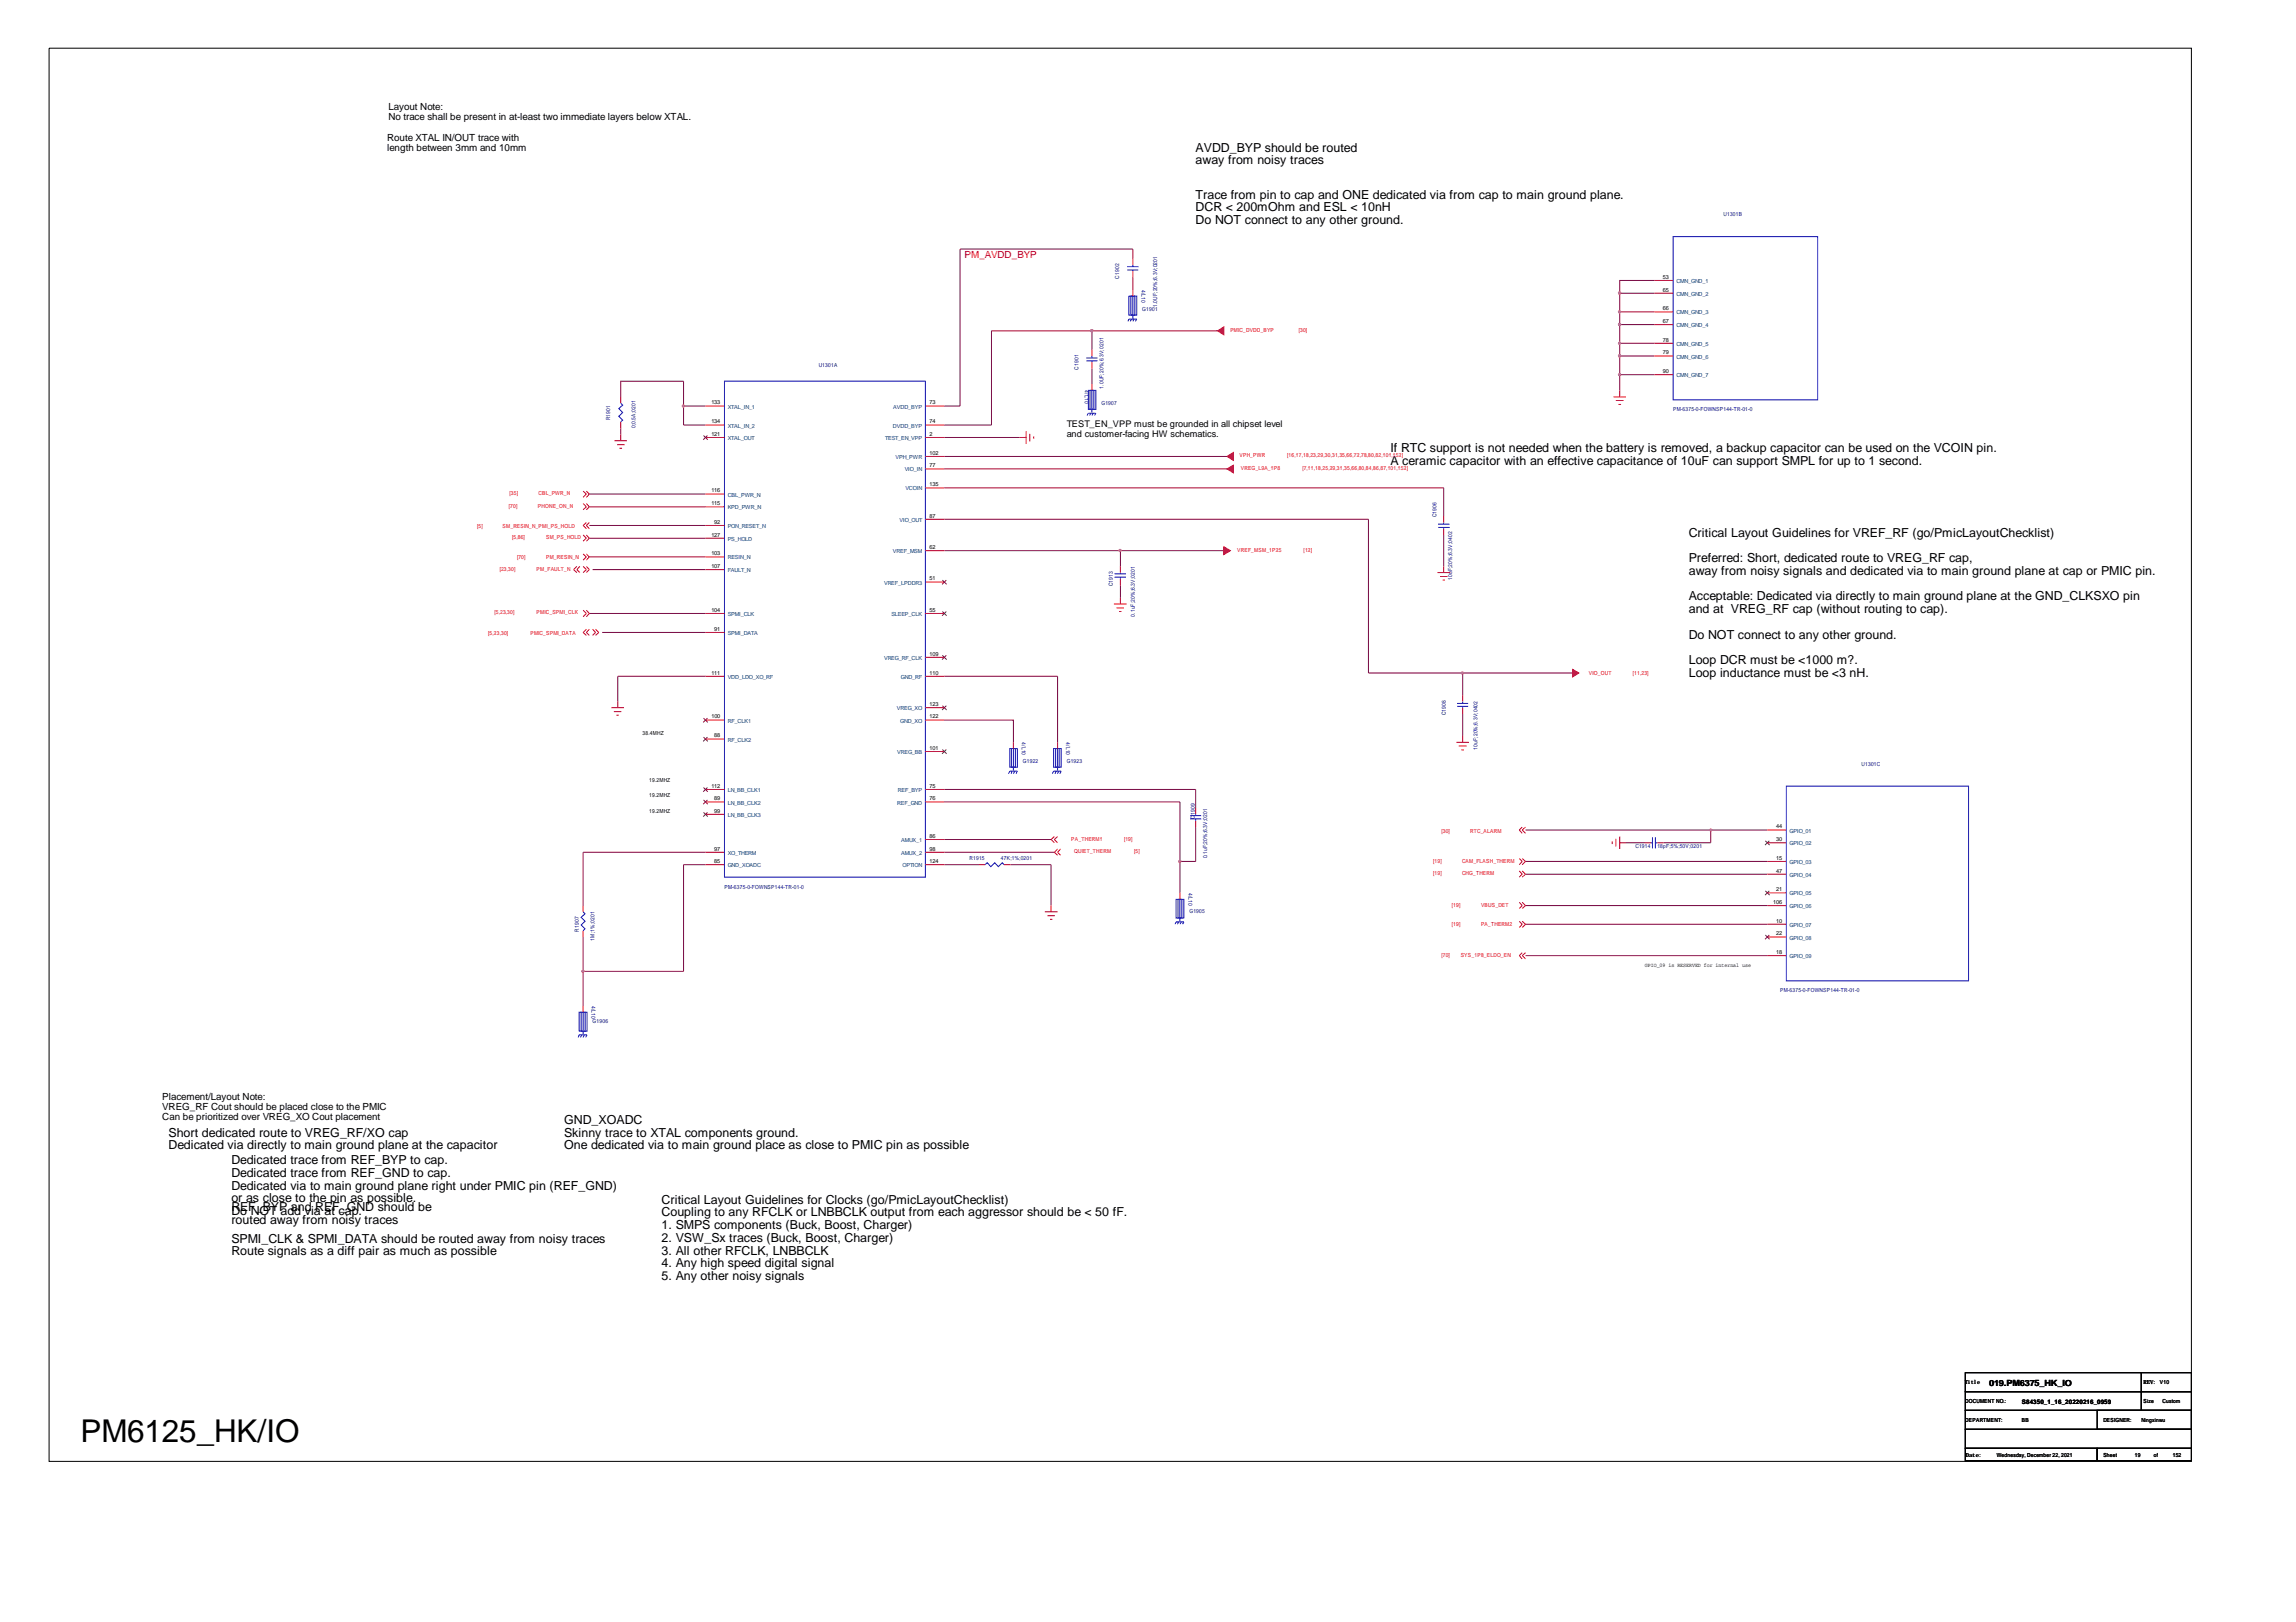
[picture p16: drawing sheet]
<svg xmlns="http://www.w3.org/2000/svg" width="297mm" height="210mm" viewBox="0 0 297 210" stroke-linecap="round" stroke-linejoin="round" font-family="sans-serif">
<defs><g id="words">
<text font-size="4.1" x="10.4" y="186.7">PM6125_HK/IO</text>
<g font-size="1.6">
<text x="154.7" y="19.6">AVDD_BYP should be routed</text>
<text x="154.7" y="21.3">away from noisy traces</text>
<text x="154.7" y="25.7">Trace from pin to cap and ONE dedicated via from cap to main ground plane.</text>
<text x="154.7" y="27.4">DCR &lt; 200mOhm and ESL &lt; 10nH</text>
<text x="154.7" y="29">Do NOT connect to any other ground.</text>
<text x="179.9" y="58.5">If RTC support is not needed when the battery is removed, a backup capacitor can be used on the VCOIN pin.</text>
<text x="179.9" y="60.1">A ceramic capacitor with an effective capacitance of 10uF can support SMPL for up to 1 second.</text>
<text x="218.5" y="69.4">Critical Layout Guidelines for VREF_RF (go/PmicLayoutChecklist)</text>
<text x="218.5" y="72.7">Preferred: Short, dedicated route to VREG_RF cap,</text>
<text x="218.5" y="74.4">away from noisy signals and dedicated via to main ground plane at cap or PMIC pin.</text>
<text x="218.5" y="77.7">Acceptable: Dedicated via directly to main ground plane at the GND_CLKSXO pin</text>
<text x="218.5" y="79.3">and at VREG_RF cap (without routing to cap).</text>
<text x="218.5" y="82.6">Do NOT connect to any other ground.</text>
<text x="218.5" y="86">Loop DCR must be &lt;1000 m?.</text>
<text x="218.5" y="87.6">Loop inductance must be &lt;3 nH.</text>
<text x="21.8" y="147.1">Short dedicated route to VREG_RF/XO cap</text>
<text x="21.8" y="148.7">Dedicated via directly to main ground plane at the capacitor</text>
<text x="73" y="145.4">GND_XOADC</text>
<text x="73" y="147.1">Skinny trace to XTAL components ground.</text>
<text x="73" y="148.7">One dedicated via to main ground place as close to PMIC pin as possible</text>
<text x="29.9" y="150.6">Dedicated trace from REF_BYP to cap.</text>
<text x="29.9" y="152.3">Dedicated trace from REF_GND to cap.</text>
<text x="29.9" y="153.9">Dedicated via to main ground plane right under PMIC pin (REF_GND)</text>
<text x="29.9" y="155.6">or as close to the pin as possible.</text>
<text x="85.6" y="155.8">Critical Layout Guidelines for Clocks (go/PmicLayoutChecklist)</text>
<text x="29.9" y="156.7">REF_BYP and REF_GND should be</text>
<text x="29.9" y="158.4">routed away from noisy traces</text>
<text x="29.9" y="157.2">Do NOT add via at cap.</text>
<text x="29.9" y="160.8">SPMI_CLK &amp; SPMI_DATA should be routed away from noisy traces</text>
<text x="85.6" y="157.4">Coupling to any RFCLK or LNBBCLK output from each aggressor should be &lt; 50 fF.</text>
<text x="85.6" y="159.1">1. SMPS components (Buck, Boost, Charger)</text>
<text x="85.6" y="160.7">2. VSW_Sx traces (Buck, Boost, Charger)</text>
<text x="29.9" y="162.4">Route signals as a diff pair as much as possible</text>
<text x="85.6" y="162.4">3. All other RFCLK, LNBBCLK</text>
<text x="85.6" y="164">4. Any high speed digital signal</text>
<text x="85.6" y="165.7">5. Any other noisy signals</text>
</g>
<g font-size="1.3">
<text x="50.2" y="14.2">Layout Note:</text>
<text x="50.2" y="15.6">No trace shall be present in at-least two immediate layers below XTAL.</text>
<text x="50.1" y="18.2">Route XTAL IN/OUT trace with</text>
<text x="50.1" y="19.5">length between 3mm and 10mm</text>
<text x="21" y="142.3">Placement/Layout Note:</text>
<text x="21" y="143.7">VREG_RF Cout should be placed close to the PMIC</text>
<text x="21" y="145">Can be prioritized over VREG_XO Cout placement</text>
</g>
<text font-size="1.3" fill="#f00" x="124.8" y="33.3">PM_AVDD_BYP</text>
<g font-size="1.2">
<text x="138" y="55.3">TEST_EN_VPP must be grounded in all chipset level</text>
<text x="138" y="56.5">and customer-facing HW schematics.</text>
</g>
<text font-size="1.1" x="257.3" y="179.4">019.PM6375_HK_IO</text>
<text font-size=".8" x="261.6" y="181.7">S84350_1_16_20220216_0959</text>
<g font-size=".7" fill="#000080">
<text x="223" y="28">U1301B</text>
<text x="144.8" y="36.1" transform="rotate(-90 144.8 36.1)">C1902</text>
<text x="147.7" y="37.5" transform="rotate(90 147.7 37.5)">4/L10</text>
<text x="147.8" y="40.2">G1901</text>
<text x="149.7" y="39.7" transform="rotate(-90 149.7 39.7)">1.0UF;20%;6.3V;0201</text>
<text x="105.9" y="47.5">U1301A</text>
<text x="139.5" y="47.9" transform="rotate(-90 139.5 47.9)">C1901</text>
<text x="140.3" y="50.5" transform="rotate(90 140.3 50.5)">4/L10</text>
<text x="142.5" y="52.4">G1907</text>
<text x="142.7" y="50.3" transform="rotate(-90 142.7 50.3)">1.0UF;20%;6.3V;0201</text>
<text x="216.5" y="53.2">PM-6375-0-FOWNSP144-TR-01-0</text>
<text x="79" y="54.4" transform="rotate(-90 79 54.4)">R1901</text>
<text x="82.2" y="55.4" transform="rotate(-90 82.2 55.4)">0;0.5A;0201</text>
<text x="185.8" y="66.9" transform="rotate(-90 185.8 66.9)">C1906</text>
<text x="144" y="75.9" transform="rotate(-90 144 75.9)">C1913</text>
<text x="187.9" y="75.1" transform="rotate(-90 187.9 75.1)">10uF;20%;6.3V;0402</text>
<text x="146.8" y="79.8" transform="rotate(-90 146.8 79.8)">0.1uF;20%;6.3V;0201</text>
<text x="187.1" y="92.6" transform="rotate(-90 187.1 92.6)">C1908</text>
<text x="132.2" y="96.1" transform="rotate(90 132.2 96.1)">4/L10</text>
<text x="132.3" y="98.7">G1922</text>
<text x="137.9" y="96.1" transform="rotate(90 137.9 96.1)">4/L10</text>
<text x="138" y="98.7">G1923</text>
<text x="191.1" y="97" transform="rotate(-90 191.1 97)">10uF;20%;6.3V;0402</text>
<text x="240.8" y="99.1">U1301C</text>
<text x="154.6" y="106" transform="rotate(-90 154.6 106)">C1909</text>
<text x="125.4" y="111.3">R1915</text>
<text x="129.5" y="111.3">47K;1%;0201</text>
<text x="156.2" y="111.1" transform="rotate(-90 156.2 111.1)">0.1uF;20%;6.3V;0201</text>
<text x="211.6" y="109.7">C1914</text>
<text x="214.4" y="109.7">18pF;5%;50V;0201</text>
<text x="93.7" y="115">PM-6375-0-FOWNSP144-TR-01-0</text>
<text x="153.8" y="115.5" transform="rotate(90 153.8 115.5)">4/L10</text>
<text x="153.9" y="118.2">G1905</text>
<text x="74.9" y="120.6" transform="rotate(-90 74.9 120.6)">R1907</text>
<text x="76.9" y="121.7" transform="rotate(-90 76.9 121.7)">1M;1%;0201</text>
<text x="76.5" y="130.2" transform="rotate(90 76.5 130.2)">4/L10</text>
<text x="230.3" y="128.4">PM-6375-0-FOWNSP144-TR-01-0</text>
<text x="76.7" y="132.4">G1906</text>
</g>
<g font-size=".7">
<text x="215.1" y="36.1">53</text>
<text x="215.1" y="37.7">65</text>
<text x="215.1" y="40.1">66</text>
<text x="215.1" y="41.8">67</text>
<text x="215.1" y="44.2">78</text>
<text x="215.1" y="45.9">79</text>
<text x="92" y="52.3">133</text>
<text x="120.3" y="52.3">73</text>
<text x="215.1" y="48.3">90</text>
<text x="92" y="56.4">121</text>
<text x="92" y="54.8">134</text>
<text x="120.3" y="56.4">2</text>
<text x="120.3" y="54.8">74</text>
<text x="120.3" y="58.9">102</text>
<text x="92" y="65.4">115</text>
<text x="92" y="63.7">116</text>
<text x="120.3" y="60.5">77</text>
<text x="120.3" y="62.9">135</text>
<text x="92" y="71.9">103</text>
<text x="92" y="69.4">127</text>
<text x="92.4" y="67.8">92</text>
<text x="120.3" y="71">62</text>
<text x="120.3" y="67">87</text>
<text x="92" y="73.5">107</text>
<text x="120.3" y="75.1">51</text>
<text x="92" y="79.2">104</text>
<text x="92.4" y="81.6">91</text>
<text x="120.3" y="79.2">55</text>
<text x="92" y="87.3">111</text>
<text x="120.3" y="84.9">109</text>
<text x="120.3" y="87.3">110</text>
<text x="83.1" y="95.1">38.4MHZ</text>
<text x="92" y="93">100</text>
<text x="92.4" y="95.4">88</text>
<text x="120.3" y="93">122</text>
<text x="120.3" y="91.4">123</text>
<text x="84" y="101.1">19.2MHZ</text>
<text x="92" y="102">112</text>
<text x="120.3" y="102">75</text>
<text x="120.3" y="97">101</text>
<text x="84" y="105.2">19.2MHZ</text>
<text x="84" y="103.2">19.2MHZ</text>
<text x="92.4" y="103.6">89</text>
<text x="92.4" y="105.2">99</text>
<text x="120.3" y="103.6">76</text>
<text x="229.8" y="107.2">44</text>
<text x="92.4" y="111.7">85</text>
<text x="92.4" y="110.1">97</text>
<text x="120.3" y="111.7">124</text>
<text x="120.3" y="108.4">86</text>
<text x="120.3" y="110.1">98</text>
<text x="229.8" y="111.3">15</text>
<text x="229.8" y="108.9">30</text>
<text x="229.8" y="112.9">47</text>
<text x="229.4" y="117">106</text>
<text x="229.8" y="119.4">10</text>
<text x="229.8" y="115.3">21</text>
<text x="212.8" y="125.2">GPIO_09 is RESERVED for internal use</text>
<text x="229.8" y="123.5">18</text>
<text x="229.8" y="121">22</text>
<text x="254.3" y="179.1">Title</text>
<text x="277.3" y="179.1">REV: V10</text>
<text x="254.3" y="181.5">DOCUMENT NO.:</text>
<text x="254.3" y="184">DEPARTMENT:</text>
<text x="261.6" y="184">BB</text>
<text x="272.1" y="184">DESIGNER:</text>
<text x="277" y="184">Ningxinwu</text>
<text x="277.3" y="181.5">Size</text>
<text x="279.8" y="181.5">Custom</text>
<text x="254.3" y="188.6">Date:</text>
<text x="258.3" y="188.5">Wednesday, December 22, 2021</text>
<text x="272.1" y="188.5">Sheet</text>
<text x="276.2" y="188.5">19</text>
<text x="278.6" y="188.5">of</text>
<text x="281.1" y="188.5">152</text>
</g>
<g font-size=".7" fill="#004080">
<text x="216.9" y="36.6">CMN_GND_1</text>
<text x="216.9" y="38.3">CMN_GND_2</text>
<text x="216.9" y="40.7">CMN_GND_3</text>
<text x="216.9" y="42.3">CMN_GND_4</text>
<text x="216.9" y="44.8">CMN_GND_5</text>
<text x="216.9" y="46.4">CMN_GND_6</text>
<text x="94.1" y="52.9">XTAL_IN_1</text>
<text x="115.6" y="52.9">AVDD_BYP</text>
<text x="216.9" y="48.8">CMN_GND_7</text>
<text x="94.1" y="57">XTAL_OUT</text>
<text x="94.1" y="55.3">XTAL_IN_2</text>
<text x="114.5" y="57">TEST_EN_VPP</text>
<text x="115.5" y="55.3">DVDD_BYP</text>
<text x="115.9" y="59.4">VPH_PWR</text>
<text x="94.1" y="65.9">KPD_PWR_N</text>
<text x="94.1" y="64.3">CBL_PWR_N</text>
<text x="117.1" y="61">VIO_IN</text>
<text x="117.1" y="63.5">VCOIN</text>
<text x="94.1" y="68.3">PON_RESET_N</text>
<text x="94.1" y="70">PS_HOLD</text>
<text x="115.5" y="71.6">VREF_MSM</text>
<text x="116.4" y="67.5">VIO_OUT</text>
<text x="94.1" y="72.4">RESIN_N</text>
<text x="94.1" y="74.1">FAULT_N</text>
<text x="114.4" y="75.7">VREF_LPDDR3</text>
<text x="94.1" y="82.2">SPMI_DATA</text>
<text x="94.1" y="79.7">SPMI_CLK</text>
<text x="115.3" y="79.7">SLEEP_CLK</text>
<text x="94.1" y="87.9">VDD_LDO_XO_RF</text>
<text x="114.4" y="85.4">VREG_RF_CLK</text>
<text x="116.5" y="87.9">GND_RF</text>
<text x="94.1" y="96">RF_CLK2</text>
<text x="94.1" y="93.5">RF_CLK1</text>
<text x="116" y="91.9">VREG_XO</text>
<text x="116.5" y="93.5">GND_XO</text>
<text x="116.1" y="97.6">VREG_BB</text>
<text x="94.1" y="104.1">LN_BB_CLK2</text>
<text x="94.1" y="105.7">LN_BB_CLK3</text>
<text x="94.1" y="102.5">LN_BB_CLK1</text>
<text x="116.1" y="104.1">REF_GND</text>
<text x="116.2" y="102.5">REF_BYP</text>
<text x="231.5" y="107.8">GPIO_01</text>
<text x="94.1" y="112.2">GND_XOADC</text>
<text x="94.1" y="110.6">XO_THERM</text>
<text x="116.6" y="109">AMUX_1</text>
<text x="116.6" y="110.6">AMUX_2</text>
<text x="116.8" y="112.2">OPTION</text>
<text x="231.5" y="111.8">GPIO_03</text>
<text x="231.5" y="109.4">GPIO_02</text>
<text x="231.5" y="113.5">GPIO_04</text>
<text x="231.5" y="119.9">GPIO_07</text>
<text x="231.5" y="115.9">GPIO_05</text>
<text x="231.5" y="117.5">GPIO_06</text>
<text x="231.5" y="124">GPIO_09</text>
<text x="231.5" y="121.6">GPIO_08</text>
</g>
<g font-size=".7" fill="#f00">
<text x="159.2" y="42.9">PMIC_DVDD_BYP</text>
<text x="168" y="42.9">[30]</text>
<text x="160.4" y="59.2">VPH_PWR</text>
<text x="166.5" y="59.2">[16,17,18,23,29,30,31,35,66,72,78,80,82,101,152]</text>
<text x="65.8" y="65.7">[70]</text>
<text x="65.9" y="64.1">[35]</text>
<text x="69.6" y="65.7">PHONE_ON_N</text>
<text x="69.7" y="64.1">CBL_PWR_N</text>
<text x="160.5" y="60.8">VREG_L9A_1P8</text>
<text x="168.5" y="60.8">[7,11,18,25,29,31,35,66,80,84,86,87,101,152]</text>
<text x="61.7" y="68.4">[5]</text>
<text x="65" y="68.4">SM_RESIN_N_PMI_PS_HOLD</text>
<text x="66.3" y="69.8">[5,86]</text>
<text x="70.7" y="69.8">SM_PS_HOLD</text>
<text x="160.1" y="71.5">VREF_MSM_1P25</text>
<text x="168.7" y="71.5">[12]</text>
<text x="64.6" y="73.8">[23,30]</text>
<text x="66.9" y="72.3">[70]</text>
<text x="69.4" y="73.8">PM_FAULT_N</text>
<text x="70.7" y="72.3">PM_RESIN_N</text>
<text x="63.2" y="82.1">[5,23,30]</text>
<text x="64" y="79.5">[5,23,30]</text>
<text x="68.6" y="82.1">PMIC_SPMI_DATA</text>
<text x="69.4" y="79.5">PMIC_SPMI_CLK</text>
<text x="205.6" y="87.3">VIO_OUT</text>
<text x="211.2" y="87.3">[11,23]</text>
<text x="186.5" y="107.8">[30]</text>
<text x="190.2" y="107.8">RTC_ALARM</text>
<text x="138.6" y="108.8">PA_THERM1</text>
<text x="139" y="110.4">QUIET_THERM</text>
<text x="145.4" y="108.8">[19]</text>
<text x="146.7" y="110.4">[5]</text>
<text x="185.4" y="111.6">[19]</text>
<text x="185.4" y="113.3">[19]</text>
<text x="189.1" y="111.6">CAM_FLASH_THERM</text>
<text x="189.1" y="113.3">CHG_THERM</text>
<text x="187.8" y="119.8">[19]</text>
<text x="187.8" y="117.3">[19]</text>
<text x="191.6" y="119.8">PA_THERM2</text>
<text x="191.6" y="117.3">VBUS_DET</text>
<text x="186.5" y="123.8">[70]</text>
<text x="189" y="123.8">SYS_1P8_ELDO_EN</text>
</g>
</g></defs>
<path d="M6.3 6.2h277.2v182.9h-277.2zM254.3 177.6h22.7v2.5h-22.7zM277 177.6h6.5v2.5h-6.5zM254.3 180.1h22.7v2.4h-22.7zM254.3 187.4h17v1.6h-17zM254.3 185h29.2v2.4h-29.2zM254.3 182.5h29.2v2.5h-29.2zM271.3 187.4h12.2v1.6h-12.2zM271.3 182.5h12.2v2.5h-12.2zM277 180.1h6.5v2.4h-6.5z" fill="none" stroke="#000" stroke-width=".13"/>
<g fill="none" stroke="#f00" stroke-width=".13">
<path d="M146.6 33.5v.8M146.6 35.1v.8M146.6 37.5v.8M214 36.3h2.5M214 37.9h2.5M79.5 57h1.6M79.8 57.5h1M80.1 58h.4M80.3 51.4v.8M80.3 54.6v.8M80.3 56.2v.8M91.3 56.6h2.4"/>
<path d="M91.3 52.5h2.4M91.3 55h2.4M119.7 56.6h2.5M119.7 52.5h2.5M119.7 55h2.5M119.7 59.1h2.5M131.9 56.6h.9M132.8 55.8v1.7M133.2 56.1v1M133.7 56.5v.3M141.3 45.3v.8M141.3 46.9v.8"/>
<path d="M141.3 49.7v.8M208.7 51.4h1.7M209 51.8h1.1M209.4 52.3h.3M209.5 50.5v.9M214 40.4h2.5M214 42h2.5M214 44.4h2.5M214 46.1h2.5M214 48.5h2.5M74.6 73.3l-.4 .4 .4 .4M75 73.3l-.4 .4 .4 .4"/>
<path d="M75.4 65.2l.5 .4-.5 .4M75.4 69.2l.5 .5-.5 .3M75.4 71.7l.5 .4-.5 .4M75.4 73.3l.5 .4-.5 .4M75.4 79l.5 .4-.5 .4M75.4 63.6l.5 .3-.5 .5M75.9 65.2l.3 .4-.3 .4M75.9 69.2l.3 .5-.3 .3M75.9 71.7l.3 .4-.3 .4M75.9 73.3l.3 .4-.3 .4M75.9 79l.3 .4-.3 .4M75.9 63.6l.3 .3-.3 .5"/>
<path d="M75.9 67.6l-.5 .4 .5 .4M76.2 67.6l-.3 .4 .3 .4M91.3 79.4h2.4M91.3 68h2.4M91.3 72.1h2.4M91.3 73.7h2.4M91.3 65.6h2.4M91.3 63.9h2.4M91.3 69.7h2.4M119.7 75.3h2.5M119.7 79.4h2.5M119.7 71.3h2.5"/>
<path d="M119.7 60.7h2.5M119.7 67.2h2.5M119.7 63.1h2.5M144.1 78.2h1.7M144.4 78.7h1M144.8 79.1h.3M144.9 73.3v.8M144.9 74.9v.8M144.9 77.4v.8M186 74.1h1.6M186.3 74.6h1M186.6 75.1h.3"/>
<path d="M186.8 66.8v.8M186.8 68.4v.8M186.8 73.3v.8M75.9 81.4l-.5 .4 .5 .4M76.2 81.4l-.3 .4 .3 .4M76.7 81.4l.3 .4-.3 .4M77 81.4l.5 .4-.5 .4M79.1 91.6h1.6M79.4 92.1h1M79.8 92.6h.3M79.9 90.8v.8M91.3 95.6h2.4"/>
<path d="M91.3 81.8h2.4M91.3 93.2h2.4M91.3 87.5h2.4M119.7 91.6h2.5M119.7 93.2h2.5M119.7 97.3h2.5M119.7 85.1h2.5M119.7 87.5h2.5M131.1 96.1v.8M136.8 96.1v.8M188.4 96.1h1.6M188.7 96.5h1"/>
<path d="M189.1 97h.3M189.2 90v.8M189.2 91.6v.8M189.2 95.2v.9M75.4 117.2v.8M91.3 111.9h2.4M91.3 102.2h2.4M91.3 103.8h2.4M91.3 110.3h2.4M91.3 105.4h2.4M119.7 111.9h2.5M119.7 102.2h2.5"/>
<path d="M119.7 103.8h2.5M119.7 108.6h2.5M119.7 110.3h2.5M126.7 111.9h.8M129.9 111.9h.8M135.2 118h1.6M135.5 118.5h1M135.8 119h.3M136 117.2v.8M136.4 108.3l-.4 .3 .4 .5M136.8 109.9l-.4 .4 .4 .4M136.8 108.3l-.4 .3 .4 .5"/>
<path d="M137.2 109.9l-.4 .4 .4 .4M152.7 115.5v.9M154.7 104.6v.8M154.7 106.2v.8M196.6 119.2l.3 .4-.3 .4M196.6 111.1l.3 .4-.3 .4M196.6 112.7l.3 .4-.3 .4M196.6 116.8l.3 .4-.3 .4M196.9 107l-.3 .4 .3 .4M196.9 119.2l.5 .4-.5 .4M196.9 111.1l.5 .4-.5 .4M196.9 112.7l.5 .4-.5 .4"/>
<path d="M196.9 116.8l.5 .4-.5 .4M197.4 107l-.5 .4 .5 .4M208.6 108.9v.3M209 108.6v.9M209.5 108.3v1.6M209.6 109.1h.8M212.8 109.1h.8M214.4 109.1h.8M228.6 109.1h2.5M228.6 119.6h2.5M228.6 111.5h2.5M228.6 115.5h2.5"/>
<path d="M228.6 107.4h2.5M228.6 113.1h2.5M228.6 117.2h2.5M75.4 120.5v.8M75.4 130.2v.8M196.9 123.3l-.3 .4 .3 .4M197.4 123.3l-.5 .4 .5 .4M228.6 123.7h2.5M228.6 121.3h2.5"/>
</g>
<g fill="#f00" stroke="#f00" stroke-width=".13">
<path d="M158.7 59.1l.9-.5v1z" fill-rule="evenodd"/>
<path d="M158.7 60.7l.9-.5v1z" fill-rule="evenodd"/>
<path d="M158.3 70.8l.9 .5-.9 .5z" fill-rule="evenodd"/>
<path d="M203.5 86.6l.8 .5-.8 .5z" fill-rule="evenodd"/>
<path d="M157.5 42.8l.8-.5v1z" fill-rule="evenodd"/>
</g>
<g fill="none" stroke="#00f" stroke-width=".13">
<path d="M145.8 34.5h1.5M145.8 34.9h1.5M146 38.3h1.1v2.5h-1.1zM146.3 38.3h.5v2.5h-.5zM146.6 34.3v.2M146.6 34.9v.2M146.6 38.3v2.9M216.5 30.6h18.7v21.1h-18.7zM80.3 52.2l.3 .2-.5 .5 .5 .5-.5 .5 .5 .5-.3 .2M93.7 49.3h26v64.2h-26zM140.5 46.3h1.5M140.5 46.7h1.5"/>
<path d="M140.6 53.8l.2-.3h1l-.2 .3M140.8 50.5h1v2.5h-1zM141 50.5h.5v2.5h-.5zM141.1 53.5l-.1 .3M141.3 46.1v.2M141.3 46.7v.2M141.3 50.5v2.9M141.4 53.5l-.1 .3M145.9 41.6l.1-.3h1.1l-.2 .3M146.4 41.3l-.2 .3M146.7 41.3l-.1 .3M144.2 74.7h1.5"/>
<path d="M144.2 74.3h1.5M144.9 74.1v.2M144.9 74.7v.2M186.1 67.8h1.4M186.1 68.3h1.4M186.8 67.6v.2M186.8 68.3v.1M130.6 96.9h1v2.4h-1zM130.9 96.9h.5v2.4h-.5zM130.9 99.8l-.1 .3M131.1 96.9v2.8M131.3 99.8l-.2 .3"/>
<path d="M136.3 96.9h1v2.4h-1zM136.6 96.9h.4v2.4h-.4zM136.7 99.8l-.2 .3M136.8 96.9v2.8M136.9 99.8l-.1 .3M188.5 91h1.4M188.5 91.4h1.4M189.2 90.8v.2M189.2 91.4v.2M75.4 118l.3 .3-.5 .4 .5 .5-.5 .5 .5 .5-.3 .3M127.5 111.9l.2-.3 .5 .6 .5-.6 .5 .6 .5-.6 .2 .3M130.5 100.1l.1-.3h1l-.2 .3"/>
<path d="M136.1 100.1l.2-.3h1l-.2 .3M152 119.6l.1-.3h1.1l-.2 .3M152.1 116.4h1.1v2.4h-1.1zM152.4 116.4h.5v2.4h-.5zM152.5 119.3l-.2 .3M152.7 116.4v2.8M152.8 119.3l-.1 .3M154 106h1.4M154 105.6h1.4M154.7 105.4v.2M154.7 106v.2M213.6 109.1h.2"/>
<path d="M213.8 108.3v1.5M214.2 109.1h.2M214.2 108.3v1.5M231.1 101.7h23.6v25.2h-23.6zM74.8 134.3l.1-.4h1l-.1 .4M74.9 131h1v2.4h-1zM75.2 131h.5v2.4h-.5zM75.3 133.9l-.2 .4M75.4 131v2.8M75.6 133.9l-.2 .4"/>
</g>
<g fill="none" stroke="#804000" stroke-width=".13">
<path d="M91 56.4l.6 .5M91.5 56.4l-.5 .5M121.9 75.1l.6 .5M121.9 79.1l.6 .6M122.4 75.1l-.5 .5M122.4 79.1l-.5 .6M91 95.4l.6 .5M91 92.9l.6 .6M91.5 95.4l-.5 .5M91.5 92.9l-.5 .6M121.9 97l.6 .6M121.9 84.8l.6 .6"/>
<path d="M121.9 91.3l.6 .6M122.4 97l-.5 .6M122.4 84.8l-.5 .6M122.4 91.3l-.5 .6M91 103.5l.6 .6M91 105.1l.6 .6M91 101.9l.6 .6M91.5 103.5l-.5 .6M91.5 105.1l-.5 .6M91.5 101.9l-.5 .6M228.4 115.3l.5 .5M228.4 108.8l.5 .6"/>
<path d="M228.9 115.3l-.6 .5M228.9 108.8l-.6 .6M228.4 121l.5 .6M228.9 121l-.6 .6"/>
</g>
<g fill="none" stroke="#800040" stroke-width=".13">
<path d="M146.6 33.5v-1.3h-22.4v20.3h-2M146.6 35.9v1.6M209.5 37.9h4.5M209.5 37.9v2.5M214 36.3h-4.5v1.6M122.2 59.1h36.5M122.2 56.6h9.7M141.3 45.3v-2.5h-13v12.2h-6.1M141.3 47.7v2M209.5 42h4.5M209.5 46.1h4.5M209.5 42v2.4"/>
<path d="M209.5 46.1v2.4M214 40.4h-4.5v1.6M214 44.4h-4.5v1.7M214 48.5h-4.5v2M122.2 63.1h64.6"/>
</g>
<g fill="#f0f" stroke="#f0f" stroke-width=".13">
<path d="M209.4 37.8h.2v.2h-.2z" fill-rule="evenodd"/>
<path d="M209.4 40.3h.2l.1 .1-.2 .1-.1-.1z" fill-rule="evenodd"/>
<path d="M209.4 41.9h.2v.2h-.2z" fill-rule="evenodd"/>
<path d="M209.4 44.3h.2l.1 .1-.2 .1h-.1z" fill-rule="evenodd"/>
<path d="M209.4 48.4h.2l.1 .1-.2 .1h-.1z" fill-rule="evenodd"/>
<path d="M209.4 45.9h.2v.2h-.2z" fill-rule="evenodd"/>
</g>
<path d="M122.2 174.3h1.5v.3h-1.5z" fill="#fff"/>
<g fill="none" stroke="#800040" stroke-width=".13">
<path d="M76.2 65.6h15.1M76.2 68h15.1M76.2 69.7h15.1M76.2 72.1h15.1M76.2 79.4h15.1M76.7 73.7h14.6M122.2 67.2h54.8v19.9M122.2 71.3h36.1M144.9 71.3v2M144.9 75.7v1.7M186.8 63.1v3.7M186.8 69.2v4.1"/>
<path d="M77.9 81.8h13.4M122.2 87.5h14.6"/>
</g>
<path d="M144.8 71.1h.2v.1l-.1 .2-.1-.1z" fill-rule="evenodd" fill="#f0f" stroke="#f0f" stroke-width=".13"/>
<path d="M122.2 174.3h1.5v.3h-1.5z" fill="#fff"/>
<path d="M177 87.1h12.2M189.2 92.4v2.8M203.5 87.1h-14.3v2.9M122.2 103.8h30.5M122.2 102.2h32.5v2.4" fill="none" stroke="#800040" stroke-width=".13"/>
<path d="M189.1 87h.2l.1 .1-.2 .1h-.1z" fill-rule="evenodd" fill="#f0f" stroke="#f0f" stroke-width=".13"/>
<path d="M122.2 174.3h1.5v.3h-1.5z" fill="#fff"/>
<g fill="none" stroke="#800040" stroke-width=".13">
<path d="M80.3 51.4v-2.1h8.1v5.7h2.9M80.3 55.4v.8M88.4 52.5h2.9M141.3 42.8h16.2M76.2 63.9h15.1M122.2 60.7h36.6M91.3 87.5h-11.4v3.3M122.2 93.2h8.9v2.9M136.8 87.5v8.6M91.3 110.3h-15.9v6.9M91.3 111.9h-2.9v13.8h-13M122.2 108.6h13.8"/>
<path d="M122.2 111.9h4.5M122.2 110.3h14.2M130.7 111.9h5.3v5.3M152.7 103.8v7.7M154.7 107v4.5h-2v4M197.4 107.4h31.2M197.4 119.6h31.2M197.4 111.5h31.2M197.4 117.2h31.2M197.4 113.1h31.2M210.4 109.1h2.4M221.3 107.4v1.7h-6.1"/>
<path d="M75.4 121.3v8.9M197.4 123.7h31.2"/>
</g>
<g fill="#f0f" stroke="#f0f" stroke-width=".13">
<path d="M152.5 111.4h.2l.1 .1-.2 .1h-.1z" fill-rule="evenodd"/>
<path d="M221.2 107.3h.2v.2h-.2z" fill-rule="evenodd"/>
<path d="M75.3 125.6h.2l.1 .1-.2 .1h-.1z" fill-rule="evenodd"/>
<path d="M88.3 52.5h.2h.1l-.2 .2-.1-.1z" fill-rule="evenodd"/>
<path d="M141.1 42.7h.2v.2h-.2z" fill-rule="evenodd"/>
<path d="M209.4 37.8h.2v.2h-.2z" fill-rule="evenodd"/>
<path d="M209.4 40.3h.2l.1 .1-.2 .1-.1-.1z" fill-rule="evenodd"/>
<path d="M209.4 41.9h.2v.2h-.2z" fill-rule="evenodd"/>
<path d="M209.4 44.3h.2l.1 .1-.2 .1h-.1z" fill-rule="evenodd"/>
<path d="M209.4 48.4h.2l.1 .1-.2 .1h-.1z" fill-rule="evenodd"/>
<path d="M209.4 45.9h.2v.2h-.2z" fill-rule="evenodd"/>
<path d="M144.8 71.1h.2v.1l-.1 .2-.1-.1z" fill-rule="evenodd"/>
<path d="M189.1 87h.2l.1 .1-.2 .1h-.1z" fill-rule="evenodd"/>
<path d="M152.5 111.4h.2l.1 .1-.2 .1h-.1z" fill-rule="evenodd"/>
<path d="M221.2 107.3h.2v.2h-.2z" fill-rule="evenodd"/>
<path d="M75.3 125.6h.2l.1 .1-.2 .1h-.1z" fill-rule="evenodd"/>
<path d="M88.3 52.5h.2h.1l-.2 .2-.1-.1z" fill-rule="evenodd"/>
<path d="M141.1 42.7h.2v.2h-.2z" fill-rule="evenodd"/>
</g>
<use href="#words"/>
</svg>
